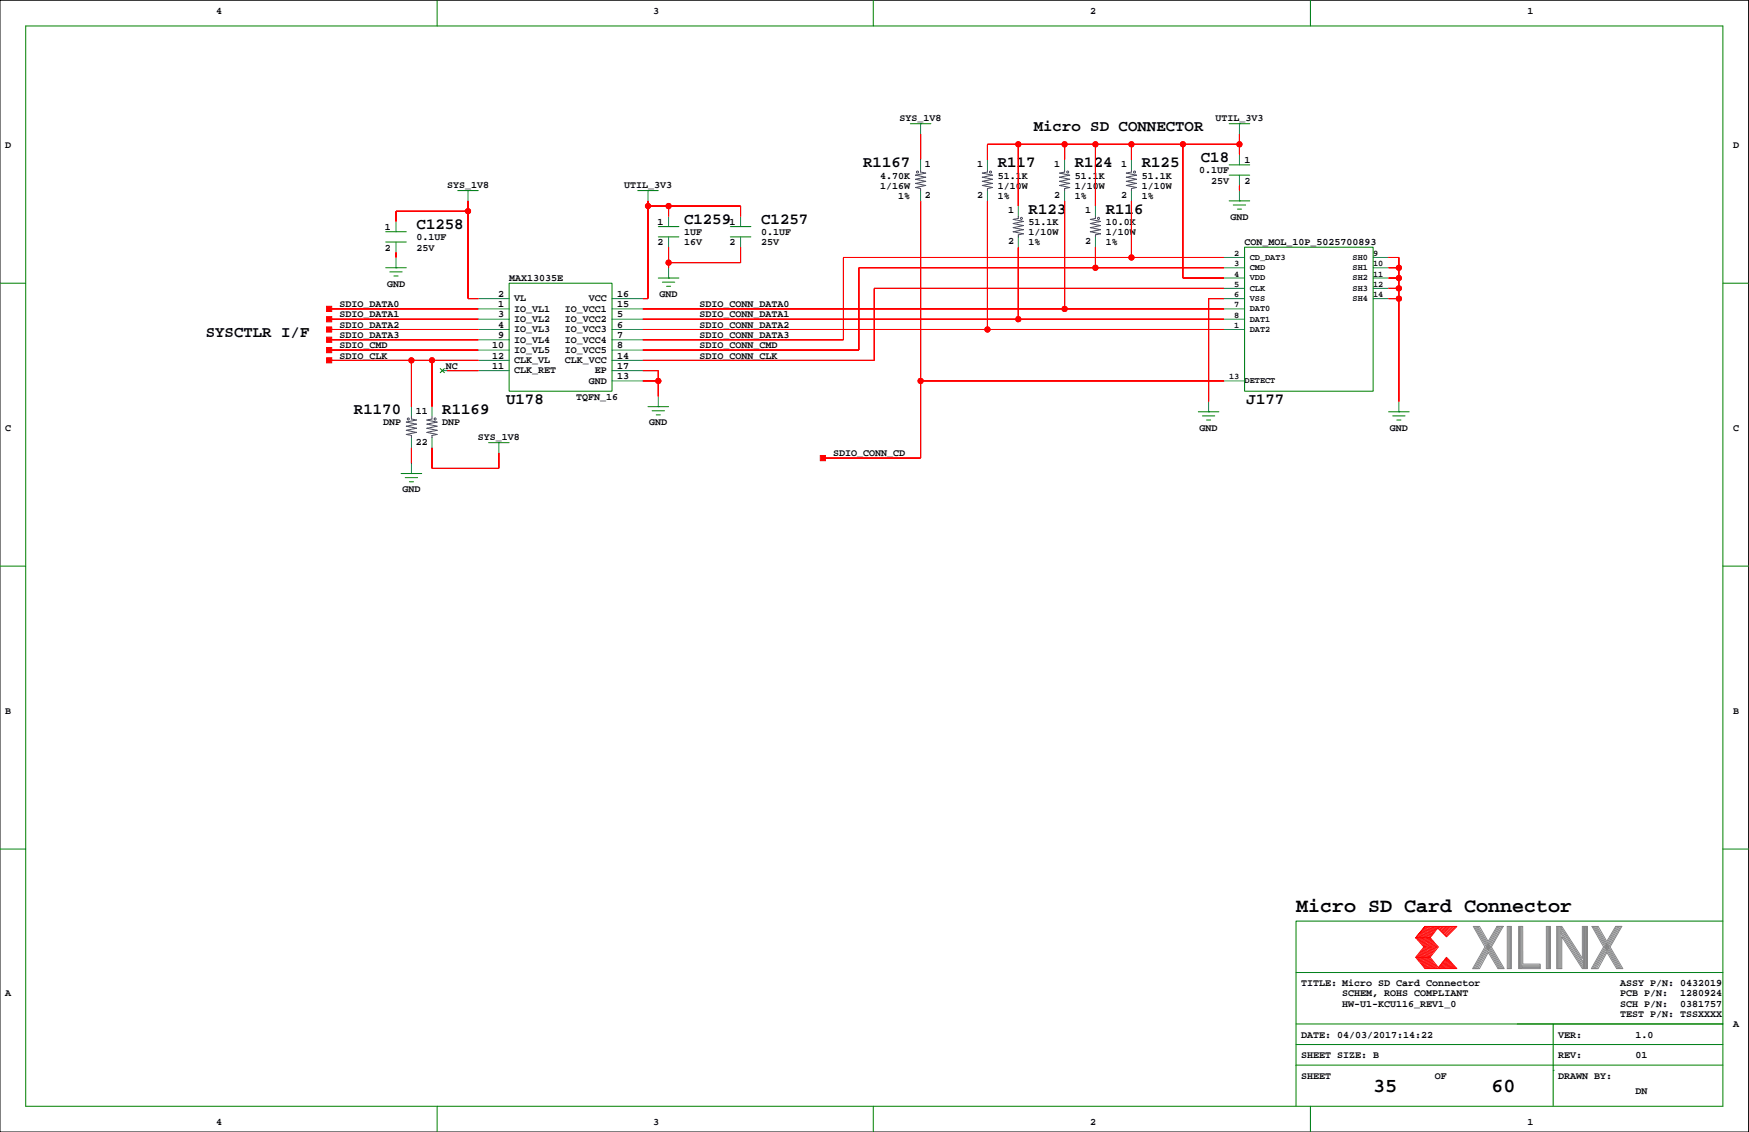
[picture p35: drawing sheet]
<svg xmlns="http://www.w3.org/2000/svg" width="432mm" height="279mm" viewBox="0 0 432 279" stroke-linecap="round" stroke-linejoin="round" font-family="sans-serif">
<defs><g id="words">
<g font-size="4.9">
<text x="320" y="225.2">Micro SD Card Connector</text>
<text x="339" y="269.6">35</text>
<text x="368.2" y="269.6">60</text>
</g>
<g font-size="3.9">
<text x="255.2" y="32.4">Micro SD CONNECTOR</text>
<text x="213.1" y="41.3">R1167</text>
<text x="246.3" y="41.3">R117</text>
<text x="265.4" y="41.3">R124</text>
<text x="281.9" y="41.3">R125</text>
<text x="296.5" y="40">C18</text>
<text x="253.9" y="52.7">R123</text>
<text x="273" y="52.7">R116</text>
<text x="102.8" y="56.5">C1258</text>
<text x="168.9" y="55.2">C1259</text>
<text x="187.9" y="55.2">C1257</text>
<text x="50.8" y="83.2">SYSCTLR I/F</text>
<text x="124.9" y="99.7">U178</text>
<text x="307.8" y="99.7">J177</text>
<text x="87.4" y="102.2">R1170</text>
<text x="109.2" y="102.2">R1169</text>
</g>
<g font-size="2.5">
<text x="53.3" y="3.4">4</text>
<text x="161.3" y="3.4">3</text>
<text x="269.2" y="3.4">2</text>
<text x="377.1" y="3.4">1</text>
<text x="222.1" y="29.8">SYS_1V8</text>
<text x="300.1" y="29.8">UTIL_3V3</text>
<text x="1.3" y="36.4">D</text>
<text x="228.3" y="41.2">1</text>
<text x="241.2" y="41.2">1</text>
<text x="260.3" y="41.2">1</text>
<text x="276.8" y="41.2">1</text>
<text x="307.3" y="40.3">1</text>
<text x="427.9" y="36.4">D</text>
<text x="110.4" y="46.3">SYS_1V8</text>
<text x="154.1" y="46.3">UTIL_3V3</text>
<text x="217.3" y="46.6">1/16W</text>
<text x="217.3" y="44.1">4.70K</text>
<text x="246.3" y="44.1">51.1K</text>
<text x="246.3" y="46.6">1/10W</text>
<text x="265.4" y="44.1">51.1K</text>
<text x="265.4" y="46.6">1/10W</text>
<text x="281.9" y="46.6">1/10W</text>
<text x="281.9" y="44.1">51.1K</text>
<text x="296.1" y="42.8">0.1UF</text>
<text x="299" y="45.3">25V</text>
<text x="307.3" y="45.3">2</text>
<text x="221.8" y="49.1">1%</text>
<text x="228.3" y="48.8">2</text>
<text x="241.2" y="48.8">2</text>
<text x="246.3" y="49.1">1%</text>
<text x="248.9" y="52.6">1</text>
<text x="260.3" y="48.8">2</text>
<text x="265.4" y="49.1">1%</text>
<text x="267.9" y="52.6">1</text>
<text x="276.8" y="48.8">2</text>
<text x="281.9" y="49.1">1%</text>
<text x="95" y="56.8">1</text>
<text x="102.8" y="59.3">0.1UF</text>
<text x="162.3" y="55.5">1</text>
<text x="168.9" y="58">1UF</text>
<text x="180.1" y="55.5">1</text>
<text x="187.9" y="58">0.1UF</text>
<text x="253.9" y="58">1/10W</text>
<text x="253.9" y="55.5">51.1K</text>
<text x="273" y="55.5">10.0K</text>
<text x="273" y="58">1/10W</text>
<text x="303.8" y="54.2">GND</text>
<text x="95" y="61.8">2</text>
<text x="102.8" y="61.8">25V</text>
<text x="162.3" y="60.6">2</text>
<text x="168.9" y="60.6">16V</text>
<text x="180.1" y="60.6">2</text>
<text x="187.9" y="60.6">25V</text>
<text x="248.9" y="60.2">2</text>
<text x="253.9" y="60.6">1%</text>
<text x="267.9" y="60.2">2</text>
<text x="273" y="60.6">1%</text>
<text x="307.3" y="60.6">CON_MOL_10P_5025700893</text>
<text x="95.5" y="70.7">GND</text>
<text x="125.7" y="69.5">MAX13035E</text>
<text x="83.8" y="75.8">SDIO_DATA0</text>
<text x="122.9" y="73.3">2</text>
<text x="122.9" y="75.8">1</text>
<text x="127" y="76.9">IO_VL1</text>
<text x="127" y="74.4">VL</text>
<text x="139.5" y="76.9">IO_VCC1</text>
<text x="145.4" y="74.4">VCC</text>
<text x="152.4" y="75.8">15</text>
<text x="152.4" y="73.3">16</text>
<text x="162.8" y="73.3">GND</text>
<text x="172.7" y="75.8">SDIO_CONN_DATA0</text>
<text x="83.8" y="83.4">SDIO_DATA3</text>
<text x="83.8" y="80.9">SDIO_DATA2</text>
<text x="83.8" y="78.3">SDIO_DATA1</text>
<text x="122.9" y="78.3">3</text>
<text x="122.9" y="83.4">9</text>
<text x="122.9" y="80.9">4</text>
<text x="127" y="82">IO_VL3</text>
<text x="127" y="79.5">IO_VL2</text>
<text x="139.5" y="79.5">IO_VCC2</text>
<text x="139.5" y="82">IO_VCC3</text>
<text x="152.4" y="83.4">7</text>
<text x="152.4" y="80.9">6</text>
<text x="152.4" y="78.3">5</text>
<text x="172.7" y="78.3">SDIO_CONN_DATA1</text>
<text x="172.7" y="80.9">SDIO_CONN_DATA2</text>
<text x="172.7" y="83.4">SDIO_CONN_DATA3</text>
<text x="83.8" y="86">SDIO_CMD</text>
<text x="83.8" y="88.5">SDIO_CLK</text>
<text x="121.5" y="88.5">12</text>
<text x="121.5" y="86">10</text>
<text x="127" y="84.6">IO_VL4</text>
<text x="127" y="87.1">IO_VL5</text>
<text x="127" y="89.6">CLK_VL</text>
<text x="139.5" y="84.6">IO_VCC4</text>
<text x="139.5" y="87.1">IO_VCC5</text>
<text x="139.5" y="89.6">CLK_VCC</text>
<text x="152.4" y="88.5">14</text>
<text x="152.4" y="86">8</text>
<text x="172.7" y="88.5">SDIO_CONN_CLK</text>
<text x="172.7" y="86">SDIO_CONN_CMD</text>
<text x="110" y="91">NC</text>
<text x="121.5" y="91">11</text>
<text x="127" y="92.2">CLK_RET</text>
<text x="145.4" y="94.7">GND</text>
<text x="146.9" y="92.2">EP</text>
<text x="152.4" y="93.6">13</text>
<text x="152.4" y="91">17</text>
<text x="142.2" y="98.7">TQFN_16</text>
<text x="1.3" y="106.3">C</text>
<text x="94.6" y="105">DNP</text>
<text x="102.6" y="102.1">11</text>
<text x="109.2" y="105">DNP</text>
<text x="160.3" y="105">GND</text>
<text x="296.2" y="106.3">GND</text>
<text x="343.1" y="106.3">GND</text>
<text x="427.9" y="106.3">C</text>
<text x="102.6" y="109.7">22</text>
<text x="118" y="108.6">SYS_1V8</text>
<text x="205.7" y="112.6">SDIO_CONN_CD</text>
<text x="99.4" y="121.5">GND</text>
<text x="1.3" y="176.1">B</text>
<text x="427.9" y="176.1">B</text>
<text x="1.3" y="245.9">A</text>
<text x="321.2" y="243.4">TITLE: Micro SD Card Connector</text>
<text x="331.4" y="245.9">SCHEM, ROHS COMPLIANT</text>
<text x="400" y="245.9">PCB P/N:</text>
<text x="400" y="243.4">ASSY P/N: 0432019</text>
<text x="414.8" y="245.9">1280924</text>
<text x="331.4" y="248.5">HW-U1-KCU116_REV1_0</text>
<text x="400" y="251">TEST P/N: TSSXXXX</text>
<text x="400" y="248.5">SCH P/N:</text>
<text x="414.8" y="248.5">0381757</text>
<text x="321.2" y="256.1">DATE: 04/03/2017:14:22</text>
<text x="384.7" y="256.1">VER:</text>
<text x="403.8" y="256.1">1.0</text>
<text x="427.9" y="253.6">A</text>
<text x="321.2" y="261.2">SHEET SIZE: B</text>
<text x="384.7" y="261.2">REV:</text>
<text x="403.8" y="261.2">01</text>
<text x="321.2" y="266.3">SHEET</text>
<text x="354.2" y="266.3">OF</text>
<text x="384.7" y="266.3">DRAWN BY:</text>
<text x="403.8" y="270.1">DN</text>
<text x="53.3" y="277.7">4</text>
<text x="161.3" y="277.7">3</text>
<text x="269.2" y="277.7">2</text>
<text x="377.1" y="277.7">1</text>
</g>
<g font-size="2.1">
<text x="304.7" y="65.7">3</text>
<text x="304.7" y="63.2">2</text>
<text x="308.5" y="64.1">CD_DAT3</text>
<text x="333.9" y="64.1">SH0</text>
<text x="339" y="63.2">9</text>
<text x="339" y="65.7">10</text>
<text x="304.7" y="70.8">5</text>
<text x="304.7" y="68.3">4</text>
<text x="308.5" y="66.7">CMD</text>
<text x="308.5" y="69.2">VDD</text>
<text x="308.5" y="71.8">CLK</text>
<text x="333.9" y="66.7">SH1</text>
<text x="333.9" y="69.2">SH2</text>
<text x="333.9" y="71.8">SH3</text>
<text x="339" y="70.8">12</text>
<text x="339" y="68.3">11</text>
<text x="304.7" y="75.9">7</text>
<text x="304.7" y="73.3">6</text>
<text x="308.5" y="74.3">VSS</text>
<text x="308.5" y="76.8">DAT0</text>
<text x="333.9" y="74.3">SH4</text>
<text x="339" y="73.3">14</text>
<text x="304.7" y="78.4">8</text>
<text x="304.7" y="80.9">1</text>
<text x="308.5" y="81.9">DAT2</text>
<text x="308.5" y="79.4">DAT1</text>
<text x="303.5" y="93.6">13</text>
<text x="307.3" y="94.6">DETECT</text>
</g>
</g></defs>
<path d="M0 .1h431.7v279.3h-431.7z" fill="none" stroke="#000" stroke-width=".25"/>
<g fill="none" stroke="#008000" stroke-width=".25">
<path d="M6.3 6.4h419.1v266.7h-419.1zM107.9 .1v6.3M215.6 .1v6.3M323.5 .1v6.3M224.7 30.5h5.1M227.3 30.5h.1M303.5 30.5h5M306 30.5h.1M95.2 59.7h5.1M95.2 57.2h5.1M113 47h5.1M115.5 47h.1"/>
<path d="M157.4 47h5.1M160 47h.1M162.5 58.5h5.1M162.5 55.9h5.1M180.3 58.5h5.1M180.3 55.9h5.1M303.5 43.2h5M303.5 40.7h5M303.5 49.6h5M304.5 50.6h3M305.5 51.6h1M306 49.6h.1"/>
<path d="M0 69.9h6.3M95.2 66.1h5.1M96.2 67.1h3.1M97.3 68.1h1M97.8 66.1h.1M125.7 69.9h25.4v26.7h-25.4zM162.5 68.6h5.1M163.5 69.6h3.1M164.6 70.7h1M165.1 68.6h.1M307.3 61h31.7v35.6h-31.7zM425.4 69.9h6.3"/>
<path d="M108.7 91l1 1M109.7 91l-1 1M99 116.9h5.1M100.1 117.9h3M101.1 118.9h1M101.6 116.9h.1M120.6 109.3h5.1M123.2 109.3h.1M160 100.4h5.1M161 101.4h3M162 102.4h1M162.5 100.4h.1"/>
<path d="M295.8 101.6h5.1M296.9 102.7h3M297.9 103.7h1M298.4 101.6h.1M342.8 101.6h5.1M343.8 102.7h3.1M344.9 103.7h1M345.4 101.6h.1M0 139.7h6.3M425.4 139.7h6.3M0 209.6h6.3M425.4 209.6h6.3"/>
<path d="M425.4 227.3h-105.4v35.6M320 257.8h105.4M320 252.7h105.4M320 240h105.4M383.5 252.7v20.4M107.9 273.1v6.3M215.6 273.1v6.3M320 262.9v10.2M320 262.9h105.4M323.5 273.1v6.3M383.5 264.2h.1"/>
</g>
<g fill="none" stroke="#f00" stroke-width=".25">
<path d="M227.3 33.1v6.3M251.4 35.6v15.3M262.8 35.6v3.8M270.4 35.6v15.3M279.3 35.6v3.8M292 35.6v33h10.2M306 33.1v5.1M306 35.6h-62.2v3.8M115.5 49.6v24.1h2.6M115.5 52.1h-17.7v2.6M160 49.6v24.1h-1.3M160 50.9h22.8v2.5"/>
<path d="M165.1 50.9v2.5M227.3 49.6v63.5h-24.1M243.8 49.6v31.7M262.8 49.6v26.6M279.3 49.6v13.9M306 45.8v1.2M81.3 78.8h36.8M81.3 76.2h36.8M97.8 62.3v1.2M158.7 78.8h143.5M158.7 76.2h143.5M165.1 61v5.1"/>
<path d="M182.8 61v3.8h-17.7M251.4 61v17.8M270.4 61v5.1M302.2 73.7h-3.8v25.4M302.2 71.2h-86.3v17.7h-57.2M302.2 66.1h-90.2v20.3h-53.3M302.2 63.5h-94v20.4h-49.5M342.8 73.7h2.6M342.8 71.2h2.6M342.8 68.6h2.6M342.8 66.1h2.6M342.8 63.5h2.6v35.6"/>
<path d="M81.3 88.9h36.8M81.3 83.9h36.8M81.3 81.3h36.8M81.3 86.4h36.8M101.6 88.9v11.5M106.7 88.9v11.5M110.5 91.5h7.6M158.7 94h3.8M158.7 81.3h143.5M158.7 91.5h3.8v6.3M227.3 94h74.9M101.6 110.5v3.8"/>
<path d="M106.7 110.5v5.1h16.5v-3.8M349.5 236.3h3.6M349.9 231.5l1.9 2.2-2 2.6 2.2 2.8M350.1 236.3l2.2 2.8M350.2 231.5l1.9 2.3-2 2.5M350.4 236.3l2.2 2.8M350.5 231.5l1.9 2.3-2 2.5M350.6 236.3l2.3 2.7M350.8 231.5l1.9 2.3-2 2.5M351 236.3l2.2 2.8M351.1 231.5l1.9 2.3-2 2.5M351.3 236.3l2.2 2.8"/>
<path d="M351.4 231.5l1.9 2.3-2 2.5M351.6 236.3l2.2 2.8M351.7 231.5l1.9 2.2M351.8 228.7l-2.3 2.8 2.3-2.8h7.9l-2.6 2.5-2.1-2.1-1.9 2.4 2 2.2-2 2.6 2 2.5 2-2.5 2.6 2.8h-7.9l-2.3-2.8M351.9 236.3l2.2 2.8M352 231.5l1.9 2.2M352.1 228.7l-2.2 2.7M352.2 236.3l2.2 2.8M352.3 231.5l1.9 2.3-2 2.5M352.4 228.7l-2.2 2.7M352.5 236.3l2.2 2.8M352.6 231.5l1.9 2.2"/>
<path d="M352.7 228.7l-2.2 2.7M352.8 236.3l2.2 2.8M352.8 231.5l2 2.2M353 228.7l-2.2 2.7M353.1 231.5h-3.6l2.1 2.2-2.1 2.6M353.2 228.7l-2.1 2.7M353.6 233.8l-2 2.5M353.6 228.7l-2.2 2.7M353.8 228.7l-2.1 2.7M353.9 233.8l-1.9 2.4M354.1 228.7l-2.1 2.7M354.4 228.7l-2.1 2.7"/>
<path d="M354.5 233.8l-2 2.5M354.7 228.7l-2.1 2.7M354.8 233.8l-2 2.5M355 228.7l-2.1 2.7M355.2 238.8l.2 .3M355.3 238.6l.4 .5M355.4 228.7l-.4 .4M355.4 238.4l.6 .7M355.6 238.3l.7 .8M355.7 238.1l.9 1M355.7 228.7l-.5 .5M355.9 237.9l1 1.2"/>
<path d="M356 237.8l1.2 1.3M356.1 228.7l-.8 .7M356.1 237.6l1.4 1.4M356.3 237.4l1.5 1.7M356.4 237.2l1.6 1.9M356.5 228.7l-1 .9M356.5 237.1l1.8 2M356.7 236.9l1.9 2.2M356.8 236.7l2.1 2.4M356.8 228.7l-1.1 1.1M356.9 236.6l2.3 2.5M357.1 236.5l2.3 2.6"/>
<path d="M357.2 228.7l-1.3 1.2M357.5 228.7l-1.4 1.4M357.8 228.7l-1.6 1.6M358.2 228.7l-1.8 1.7M358.5 228.7l-1.9 1.9M359 228.7l-2.2 2.1M359.3 228.7l-2.3 2.3"/>
<circle cx="251.4" cy="35.6" r=".63"/>
<circle cx="262.8" cy="35.6" r=".63"/>
<circle cx="270.4" cy="35.6" r=".63"/>
<circle cx="279.3" cy="35.6" r=".63"/>
<circle cx="292" cy="35.6" r=".63"/>
<circle cx="306" cy="35.6" r=".63"/>
<circle cx="115.5" cy="52.1" r=".63"/>
<circle cx="160" cy="50.9" r=".63"/>
<circle cx="165.1" cy="50.9" r=".63"/>
<circle cx="165.1" cy="64.8" r=".63"/>
<circle cx="251.4" cy="78.8" r=".63"/>
<circle cx="262.8" cy="76.2" r=".63"/>
<circle cx="270.4" cy="66.1" r=".63"/>
<circle cx="279.3" cy="63.5" r=".63"/>
<circle cx="345.4" cy="66.1" r=".63"/>
<circle cx="345.4" cy="71.2" r=".63"/>
<circle cx="345.4" cy="73.7" r=".63"/>
<circle cx="345.4" cy="68.6" r=".63"/>
<circle cx="101.6" cy="88.9" r=".63"/>
<circle cx="106.7" cy="88.9" r=".63"/>
<circle cx="162.5" cy="94" r=".63"/>
<circle cx="227.3" cy="94" r=".63"/>
<circle cx="243.8" cy="81.3" r=".63"/>
</g>
<g fill="none" stroke="#848684" stroke-width=".25">
<path d="M364 228.7l6.1 10.4M364.3 228.7l6.1 10.4M364.6 228.7l6.1 10.4M364.9 228.7l6.1 10.4M367.4 232.3l-2.1-3.6h-1.6l2.9 5-3 5.4h1.7l2.1-4 2.4 4h1.6l-3.2-5.4M369.6 228.7l-2.2 3.6M369.8 228.7l-5.9 10.4M370.2 228.7l-6 10.4M370.5 228.7l-6 10.4M370.8 228.7l-6 10.4M371.1 228.7h-1.5h1.5l-2.9 5M372.1 228.7h1v10.4h-1z"/>
<path d="M372.4 228.7v10.4M372.6 228.7v10.4M372.9 228.7v10.4M374.9 228.7h1v9.3h4.3v1.1h-5.3zM375.1 228.7v10.4M375.4 228.7v10.4M375.7 228.7v10.4M375.7 238.2h4.5M375.7 238.5h4.5M375.7 238.8h4.5M381.8 228.7h1v10.4h-1zM382 228.7v10.4"/>
<path d="M382.3 228.7v10.4M382.5 228.7v10.4M384.3 228.7h1.3l5.1 7.8v-7.8h1.2v10.4h-1.2l-5.1-7.9v7.9h-1.3zM384.5 228.7v10.4M384.8 228.7v10.4M385.1 228.7v10.4M385.3 228.7v10.4M385.3 230.3l5.6 8.7M385.3 229.8l5.6 8.7M385.3 229.2l5.6 8.7M385.3 228.8l5.6 8.7M390.9 228.7v10.4"/>
<path d="M391.2 228.7v10.4M391.5 228.7v10.4M391.7 228.6v10.4M393.3 228.7l6.1 10.4M393.6 228.7l6.1 10.4M393.9 228.7l6.1 10.4M394.2 228.7l6.1 10.4M396.7 232.3l-2.1-3.6h-1.6l2.9 5-3 5.4M397.5 233.7l3.2 5.4h-1.6l-2.4-4-2.2 4h-1.6M398.9 228.7l-2.2 3.6M399.1 228.7l-6 10.4M399.4 228.7l-5.9 10.4"/>
<path d="M399.7 228.7l-5.9 10.4M400.1 228.7l-6 10.4M400.4 228.7h-1.5h1.5l-2.9 5"/>
</g>
<g fill="none" stroke="#008080" stroke-width=".25">
<path d="M227.3 30.5v2.6M227.3 39.4v2.6M243.8 39.4v2.6M262.8 39.4v2.6M279.3 39.4v2.6M306 30.5v2.6M306 38.2v2.5M97.8 54.7v2.5M97.8 59.7v2.6M115.5 47v2.6M160 47v2.6M165.1 53.4v2.5"/>
<path d="M165.1 58.5v2.5M182.8 53.4v2.5M182.8 58.5v2.5M227.3 47v2.6M243.8 47v2.6M251.4 50.9v2.5M251.4 58.5v2.5M262.8 47v2.6M270.4 50.9v2.5M270.4 58.5v2.5M279.3 47v2.6M306 43.2v2.6"/>
<path d="M306 47v2.6M97.8 63.5v2.6M118.1 73.7h7.6M118.1 78.8h7.6M118.1 76.2h7.6M151.1 73.7h7.6M151.1 78.8h7.6M151.1 76.2h7.6M165.1 66.1v2.5M302.2 63.5h5.1M302.2 66.1h5.1M302.2 68.6h5.1"/>
<path d="M302.2 71.2h5.1M302.2 73.7h5.1M302.2 78.8h5.1M302.2 76.2h5.1M339 63.5h3.8M339 66.1h3.8M339 68.6h3.8M339 71.2h3.8M339 73.7h3.8M109.2 91.5h1.3M118.1 81.3h7.6M118.1 83.9h7.6"/>
<path d="M118.1 86.4h7.6M118.1 88.9h7.6M118.1 91.5h7.6M151.1 81.3h7.6M151.1 94h7.6M151.1 83.9h7.6M151.1 86.4h7.6M151.1 88.9h7.6M151.1 91.5h7.6M162.5 97.8v2.6M298.4 99.1v2.5M302.2 81.3h5.1"/>
<path d="M302.2 94h5.1M345.4 99.1v2.5M101.6 100.4v2.5M101.6 108v2.5M101.6 114.3v2.6M106.7 100.4v2.5M106.7 108v2.5M123.2 109.3v2.5"/>
</g>
<g fill="#f00" stroke="#f00" stroke-width=".25">
<path d="M227.3 49.6v44.4z" fill-rule="evenodd"/>
<path d="M227.3 94h74.9z" fill-rule="evenodd"/>
<path d="M227.3 94v19.1z" fill-rule="evenodd"/>
<path d="M203.2 113.1h24.1z" fill-rule="evenodd"/>
<path d="M202.5 112.4h1.3v1.3h-1.3z" fill-rule="evenodd"/>
<path d="M342.8 73.7h2.6z" fill-rule="evenodd"/>
<path d="M342.8 71.2h2.6z" fill-rule="evenodd"/>
<path d="M342.8 68.6h2.6z" fill-rule="evenodd"/>
<path d="M342.8 66.1h2.6z" fill-rule="evenodd"/>
<path d="M342.8 63.5h2.6z" fill-rule="evenodd"/>
<path d="M345.4 63.5v2.6z" fill-rule="evenodd"/>
<path d="M345.4 66.1v2.5z" fill-rule="evenodd"/>
<path d="M345.4 68.6v2.6z" fill-rule="evenodd"/>
<path d="M345.4 71.2v2.5z" fill-rule="evenodd"/>
<path d="M345.4 73.7v25.4z" fill-rule="evenodd"/>
<path d="M227.3 33.1v6.3z" fill-rule="evenodd"/>
<path d="M158.7 88.9h57.2z" fill-rule="evenodd"/>
<path d="M215.9 71.2h86.3z" fill-rule="evenodd"/>
<path d="M215.9 71.2v17.7z" fill-rule="evenodd"/>
<path d="M97.8 52.1v2.6z" fill-rule="evenodd"/>
<path d="M97.8 52.1h17.7z" fill-rule="evenodd"/>
<path d="M115.5 49.6v2.5z" fill-rule="evenodd"/>
<path d="M115.5 52.1v21.6z" fill-rule="evenodd"/>
<path d="M115.5 73.7h2.6z" fill-rule="evenodd"/>
<path d="M81.3 83.9h36.8z" fill-rule="evenodd"/>
<path d="M80.6 83.2h1.3v1.3h-1.3z" fill-rule="evenodd"/>
<path d="M81.3 81.3h36.8z" fill-rule="evenodd"/>
<path d="M80.6 80.7h1.3v1.3h-1.3z" fill-rule="evenodd"/>
<path d="M81.3 78.8h36.8z" fill-rule="evenodd"/>
<path d="M80.6 78.2h1.3v1.2h-1.3z" fill-rule="evenodd"/>
<path d="M81.3 76.2h36.8z" fill-rule="evenodd"/>
<path d="M80.6 75.6h1.3v1.3h-1.3z" fill-rule="evenodd"/>
<path d="M81.3 86.4h36.8z" fill-rule="evenodd"/>
<path d="M80.6 85.8h1.3v1.2h-1.3z" fill-rule="evenodd"/>
<path d="M158.7 94h3.8z" fill-rule="evenodd"/>
<path d="M162.5 94v3.8z" fill-rule="evenodd"/>
<path d="M162.5 91.5v2.5z" fill-rule="evenodd"/>
<path d="M158.7 91.5h3.8z" fill-rule="evenodd"/>
<path d="M123.2 111.8v3.8z" fill-rule="evenodd"/>
<path d="M106.7 115.6h16.5z" fill-rule="evenodd"/>
<path d="M106.7 110.5v5.1z" fill-rule="evenodd"/>
<path d="M101.6 110.5v3.8z" fill-rule="evenodd"/>
<path d="M101.6 88.9v11.5z" fill-rule="evenodd"/>
<path d="M81.3 88.9h20.3z" fill-rule="evenodd"/>
<path d="M101.6 88.9h5.1z" fill-rule="evenodd"/>
<path d="M106.7 88.9v11.5z" fill-rule="evenodd"/>
<path d="M106.7 88.9h11.4z" fill-rule="evenodd"/>
<path d="M80.6 88.3h1.3v1.3h-1.3z" fill-rule="evenodd"/>
<path d="M165.1 50.9v2.5z" fill-rule="evenodd"/>
<path d="M160 49.6v1.3z" fill-rule="evenodd"/>
<path d="M158.7 73.7h1.3z" fill-rule="evenodd"/>
<path d="M160 50.9v22.8z" fill-rule="evenodd"/>
<path d="M160 50.9h5.1z" fill-rule="evenodd"/>
<path d="M165.1 50.9h17.7z" fill-rule="evenodd"/>
<path d="M182.8 50.9v2.5z" fill-rule="evenodd"/>
<path d="M165.1 61v3.8z" fill-rule="evenodd"/>
<path d="M165.1 64.8v1.3z" fill-rule="evenodd"/>
<path d="M165.1 64.8h17.7z" fill-rule="evenodd"/>
<path d="M182.8 61v3.8z" fill-rule="evenodd"/>
<path d="M110.5 91.5h7.6z" fill-rule="evenodd"/>
<path d="M97.8 62.3v1.2z" fill-rule="evenodd"/>
<path d="M306 45.8v1.2z" fill-rule="evenodd"/>
<path d="M292 35.6v33z" fill-rule="evenodd"/>
<path d="M279.3 35.6v3.8z" fill-rule="evenodd"/>
<path d="M270.4 35.6v15.3z" fill-rule="evenodd"/>
<path d="M262.8 35.6v3.8z" fill-rule="evenodd"/>
<path d="M251.4 35.6v15.3z" fill-rule="evenodd"/>
<path d="M243.8 35.6v3.8z" fill-rule="evenodd"/>
<path d="M243.8 35.6h7.6z" fill-rule="evenodd"/>
<path d="M251.4 35.6h11.4z" fill-rule="evenodd"/>
<path d="M262.8 35.6h7.6z" fill-rule="evenodd"/>
<path d="M270.4 35.6h8.9z" fill-rule="evenodd"/>
<path d="M279.3 35.6h12.7z" fill-rule="evenodd"/>
<path d="M292 35.6h14z" fill-rule="evenodd"/>
<path d="M306 33.1v2.5z" fill-rule="evenodd"/>
<path d="M306 35.6v2.6z" fill-rule="evenodd"/>
<path d="M292 68.6h10.2z" fill-rule="evenodd"/>
<path d="M262.8 49.6v26.6z" fill-rule="evenodd"/>
<path d="M158.7 76.2h104.1z" fill-rule="evenodd"/>
<path d="M262.8 76.2h39.4z" fill-rule="evenodd"/>
<path d="M251.4 61v17.8z" fill-rule="evenodd"/>
<path d="M158.7 78.8h92.7z" fill-rule="evenodd"/>
<path d="M251.4 78.8h50.8z" fill-rule="evenodd"/>
<path d="M243.8 49.6v31.7z" fill-rule="evenodd"/>
<path d="M158.7 81.3h85.1z" fill-rule="evenodd"/>
<path d="M243.8 81.3h58.4z" fill-rule="evenodd"/>
<path d="M279.3 49.6v13.9z" fill-rule="evenodd"/>
<path d="M208.2 63.5h71.1z" fill-rule="evenodd"/>
<path d="M158.7 83.9h49.5z" fill-rule="evenodd"/>
<path d="M279.3 63.5h22.9z" fill-rule="evenodd"/>
<path d="M208.2 63.5v20.4z" fill-rule="evenodd"/>
<path d="M270.4 61v5.1z" fill-rule="evenodd"/>
<path d="M212 66.1h58.4z" fill-rule="evenodd"/>
<path d="M158.7 86.4h53.3z" fill-rule="evenodd"/>
<path d="M270.4 66.1h31.8z" fill-rule="evenodd"/>
<path d="M212 66.1v20.3z" fill-rule="evenodd"/>
<path d="M298.4 73.7v25.4z" fill-rule="evenodd"/>
<path d="M298.4 73.7h3.8z" fill-rule="evenodd"/>
<circle cx="227.3" cy="94" r=".63"/>
<circle cx="345.4" cy="66.1" r=".63"/>
<circle cx="345.4" cy="68.6" r=".63"/>
<circle cx="345.4" cy="71.2" r=".63"/>
<circle cx="345.4" cy="73.7" r=".63"/>
<circle cx="115.5" cy="52.1" r=".63"/>
<circle cx="162.5" cy="94" r=".63"/>
<circle cx="101.6" cy="88.9" r=".63"/>
<circle cx="106.7" cy="88.9" r=".63"/>
<circle cx="160" cy="50.9" r=".63"/>
<circle cx="165.1" cy="50.9" r=".63"/>
<circle cx="165.1" cy="64.8" r=".63"/>
<circle cx="251.4" cy="35.6" r=".63"/>
<circle cx="262.8" cy="35.6" r=".63"/>
<circle cx="270.4" cy="35.6" r=".63"/>
<circle cx="279.3" cy="35.6" r=".63"/>
<circle cx="292" cy="35.6" r=".63"/>
<circle cx="306" cy="35.6" r=".63"/>
<circle cx="262.8" cy="76.2" r=".63"/>
<circle cx="251.4" cy="78.8" r=".63"/>
<circle cx="243.8" cy="81.3" r=".63"/>
<circle cx="279.3" cy="63.5" r=".63"/>
<circle cx="270.4" cy="66.1" r=".63"/>
</g>
<g fill="none" stroke="#00f" stroke-width=".25">
<path d="M227.3 42v.5l1.2 .2-2.5 .5 2.5 .5-2.5 .5 2.5 .6-2.5 .5 2.5 .5-2.5 .5 1.3 .2v.5M243.8 42v.5l-1.3 .2 2.6 .5-2.6 .5 2.6 .5-2.6 .6 2.6 .5-2.6 .5 2.6 .5-1.3 .2v.5M251.4 53.4v.5l-1.3 .3 2.6 .5-2.6 .5 2.6 .5-2.6 .5 2.6 .5-2.6 .5 2.6 .5-1.3 .3v.5M262.8 42v.5l-1.2 .2 2.5 .5-2.5 .5 2.5 .5-2.5 .6 2.5 .5-2.5 .5 2.5 .5-1.3 .2v.5M270.4 53.4v.5l-1.2 .3 2.5 .5-2.5 .5 2.5 .5-2.5 .5 2.5 .5-2.5 .5 2.5 .5-1.3 .3v.5M279.3 42v.5l-1.2 .2 2.5 .5-2.5 .5 2.5 .5-2.5 .6 2.5 .5-2.5 .5 2.5 .5-1.3 .2v.5M101.6 102.9v.5l1.2 .3-2.5 .5 2.5 .5-2.5 .5 2.5 .5-2.5 .5 2.5 .5-2.5 .5 1.3 .3v.5M106.7 102.9v.5l-1.3 .3 2.5 .5-2.5 .5 2.5 .5-2.5 .5 2.5 .5-2.5 .5 2.5 .5-1.2 .3v.5"/>
<circle cx="226.5" cy="42.5" r=".25"/>
<circle cx="244.5" cy="42.5" r=".25"/>
<circle cx="252.2" cy="53.9" r=".25"/>
<circle cx="263.6" cy="42.5" r=".25"/>
<circle cx="271.2" cy="53.9" r=".25"/>
<circle cx="280.1" cy="42.5" r=".25"/>
<circle cx="100.8" cy="103.4" r=".25"/>
<circle cx="107.4" cy="103.4" r=".25"/>
</g>
<use href="#words"/>
</svg>
